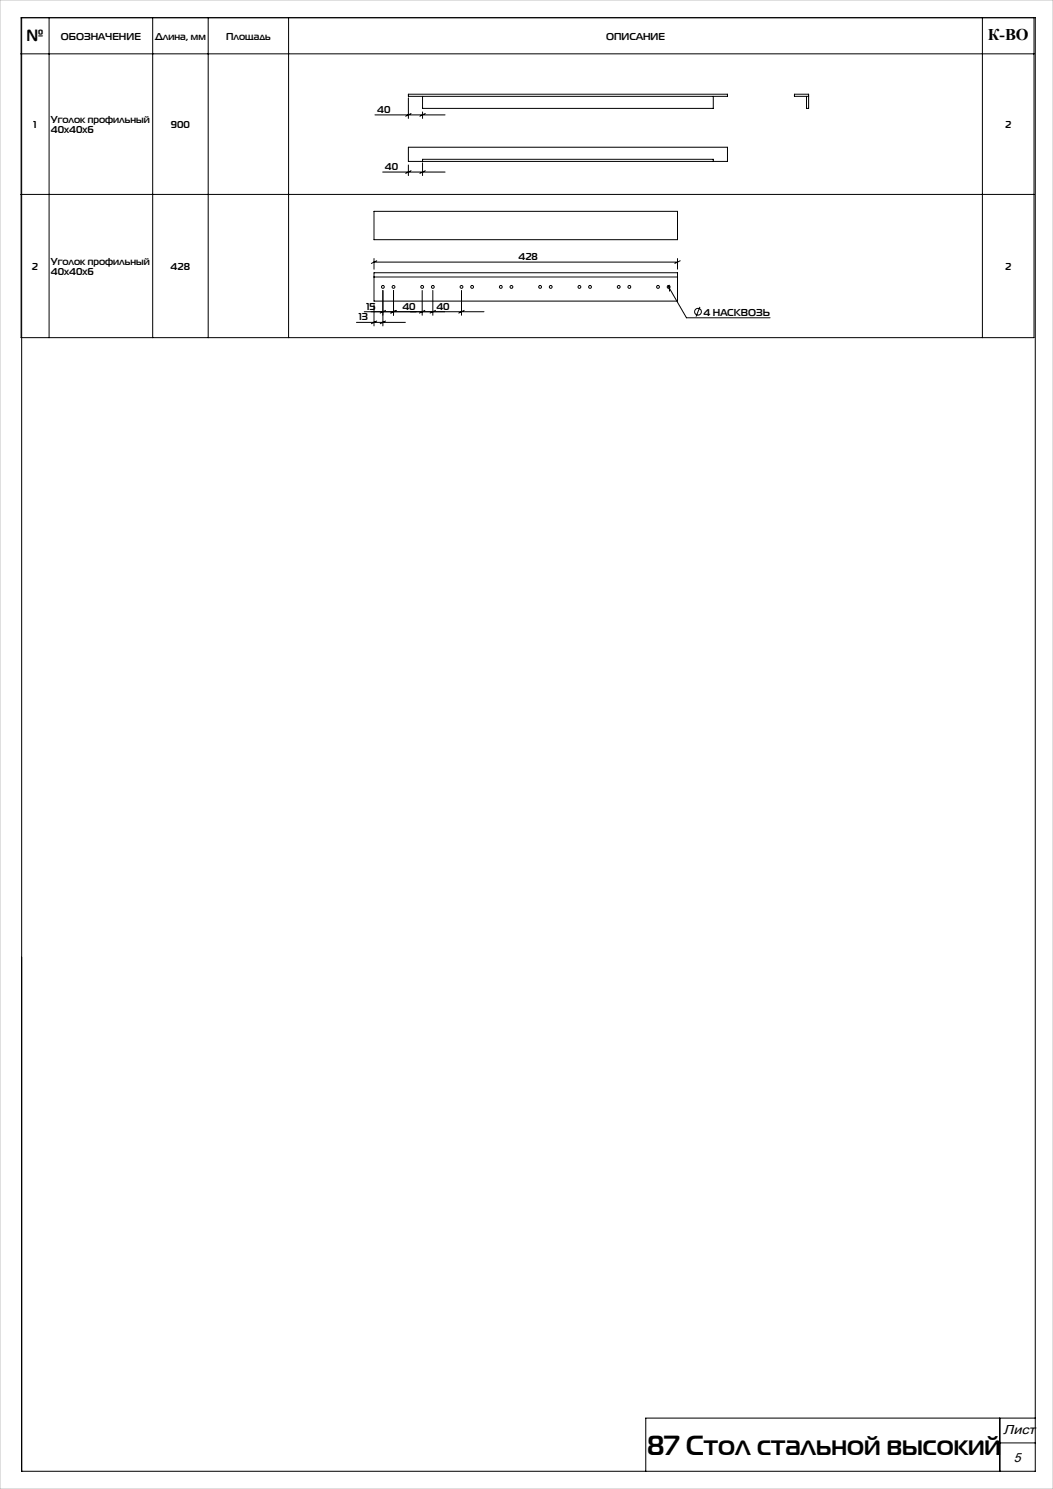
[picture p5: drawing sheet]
<svg xmlns="http://www.w3.org/2000/svg" width="297mm" height="420mm" viewBox="0 0 297 420" stroke-linecap="round" stroke-linejoin="round" font-family="sans-serif">
<defs><g id="words">
<text font-size="7.8" x="182.5" y="410.3">87 Стол стальной высокий</text>
<g font-size="4.6">
<text x="7.4" y="11.7">№</text>
<text x="278.6" y="11.3">К-ВО</text>
</g>
<g font-size="3.7">
<text x="283" y="404.6">Лист</text>
<text x="285.9" y="412.3">5</text>
</g>
<g font-size="2.8">
<text x="17.2" y="11.2">ОБОЗНАЧЕНИЕ</text>
<text x="43.7" y="11.2">Длина, мм</text>
<text x="63.8" y="11.2">Площадь</text>
<text x="171" y="11.2">ОПИСАНИЕ</text>
<text x="14.3" y="34.7">Уголок профильный</text>
<text x="106.4" y="31.9">40</text>
<text x="9.5" y="36.1">1</text>
<text x="14.3" y="37.5">40х40х6</text>
<text x="48.2" y="36.1">900</text>
<text x="283.5" y="36.1">2</text>
<text x="108.6" y="48">40</text>
<text x="9" y="76.1">2</text>
<text x="14.3" y="74.7">Уголок профильный</text>
<text x="14.3" y="77.5">40х40х6</text>
<text x="48.1" y="76.1">428</text>
<text x="146.2" y="73.4">428</text>
<text x="283.5" y="76.1">2</text>
<text x="103.4" y="87.4">15</text>
<text x="113.5" y="87.4">40</text>
<text x="123.1" y="87.4">40</text>
<text x="198.4" y="89.1">4 НАСКВОЗЬ</text>
<text x="101.2" y="90.4">13</text>
</g>
</g></defs>
<g fill="none" stroke="#000" stroke-width=".28">
<path d="M5.9 15.2h285.7M13.8 5v90.2M43.1 5v90.2M58.7 5v90.2M81.4 5v90.2M277.1 5v90.2M291.6 5v90.2h-285.7v-90.2h286.1v410h-285.9v-410M105.8 32.4h19.7M115.2 26.6h90v.6h-90zM115.2 27.6v5.8M115.9 32l-1.5 .8M119.2 27.2v3.4h82v-3.4"/>
<path d="M119.2 31.6v1.8M119.9 32l-1.5 .8M227.5 27.2v3.4h.6v-4h-4v.6h4M5.9 54.8h285.7M105.5 59.6h85.6v8h-85.6zM107.9 48.5h17.6M115.2 41.5h90v4h-90zM115.2 46.5v3M115.9 48.2l-1.5 .7M119.2 45.5v-.6h82v.6M119.2 45.9v3.6M119.9 48.2l-1.5 .7"/>
<path d="M105.5 76.9h85.6v8h-85.6zM105.5 72.9v3M105.5 78.1h85.6M105.5 73.9h85.6M106.3 73.6l-1.6 .7M191.1 72.9v3M191.9 73.6l-1.6 .7M100.5 90.9h13.8M102.7 87.9h33.8M105.5 85.9v6M106.3 90.6l-1.6 .7M108 81.9v10"/>
<path d="M108.8 87.6l-1.6 .7M108.8 90.6l-1.6 .7M111 81.9v7M111.8 87.6l-1.6 .7M119.1 81.9v7M119.8 87.6l-1.5 .7M122.1 81.9v7M122.8 87.6l-1.5 .7M130.2 81.9v7M130.9 87.6l-1.5 .7M188.4 80.6l5.2 9h23.6M188.7 80.4l.1 1.7"/>
<path d="M197.4 86.6l-1.1 2.7M282 400v15M292 400h-109.9v15M282 407h10"/>
<circle cx="108" cy="80.9" r=".4"/>
<circle cx="111" cy="80.9" r=".4"/>
<circle cx="119.1" cy="80.9" r=".4"/>
<circle cx="122.1" cy="80.9" r=".4"/>
<circle cx="130.2" cy="80.9" r=".4"/>
<circle cx="133.2" cy="80.9" r=".4"/>
<circle cx="141.3" cy="80.9" r=".4"/>
<circle cx="144.3" cy="80.9" r=".4"/>
<circle cx="152.3" cy="80.9" r=".4"/>
<circle cx="155.3" cy="80.9" r=".4"/>
<circle cx="163.4" cy="80.9" r=".4"/>
<circle cx="166.4" cy="80.9" r=".4"/>
<circle cx="174.5" cy="80.9" r=".4"/>
<circle cx="177.5" cy="80.9" r=".4"/>
<circle cx="185.6" cy="80.9" r=".4"/>
<circle cx="188.6" cy="80.9" r=".4"/>
<circle cx="196.9" cy="87.9" r=".95"/>
</g>
<path d="M0 0h297v420h-297z" fill="none" stroke="#c0c0c0" stroke-width=".28"/>
<use href="#words"/>
</svg>
